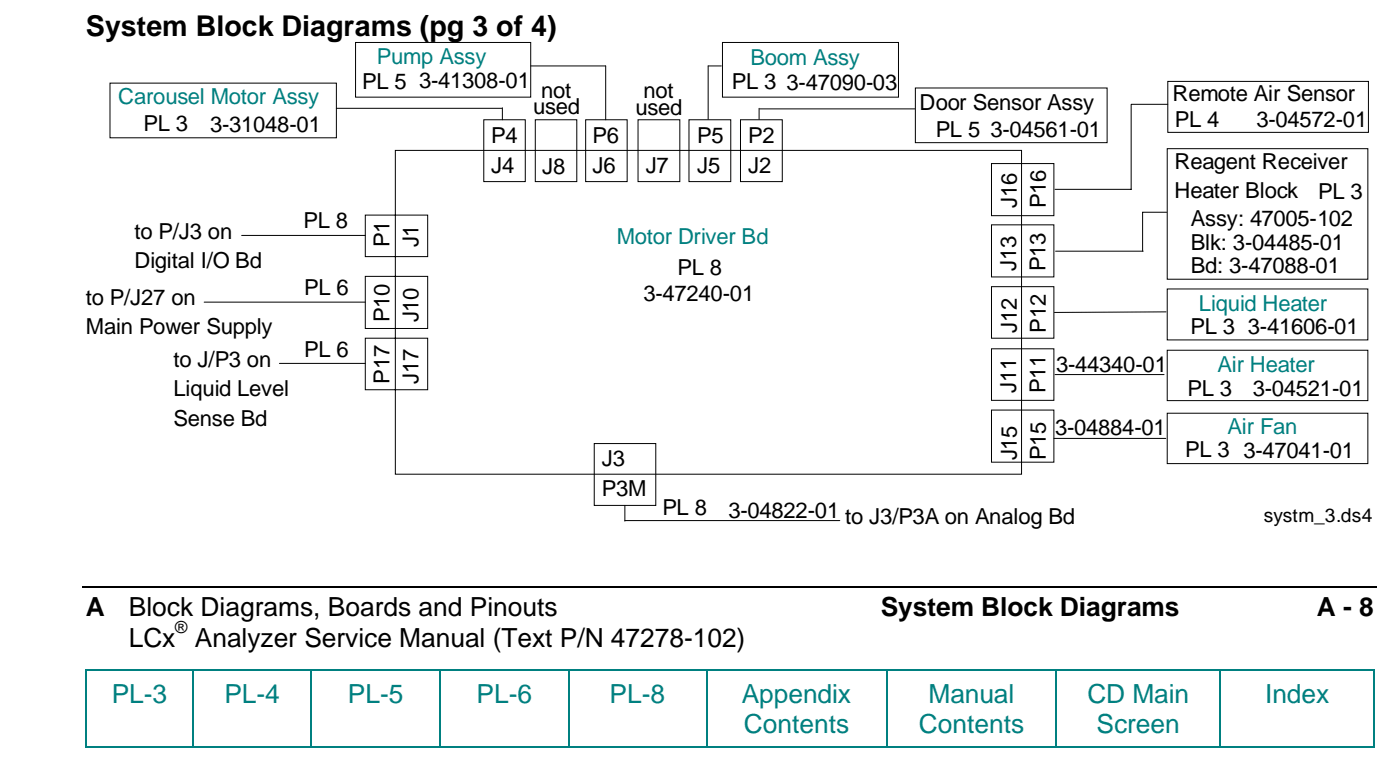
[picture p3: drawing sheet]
<svg xmlns="http://www.w3.org/2000/svg" width="207mm" height="114mm" viewBox="0 0 207 114" stroke-linecap="round" stroke-linejoin="round" font-family="sans-serif">
<defs><g id="words">
<text font-size="4.2" x="12.7" y="5.4">System Block Diagrams (pg 3 of 4)</text>
<g font-size="3.9">
<text x="12.7" y="91.1">A</text>
<text x="19.1" y="91.1">Block Diagrams, Boards and Pinouts</text>
<text x="19.1" y="95.6">LCx</text>
<text x="28.8" y="95.6">Analyzer Service Manual (Text P/N 47278-102)</text>
<text x="130.3" y="91.1">System Block Diagrams</text>
<text x="194.8" y="91.1">A - 8</text>
</g>
<g font-size="3.9" fill="#008080">
<text x="16.5" y="103.9">PL-3</text>
<text x="33.2" y="103.9">PL-4</text>
<text x="51.5" y="103.9">PL-5</text>
<text x="70.5" y="103.9">PL-6</text>
<text x="90.2" y="103.9">PL-8</text>
<text x="109.7" y="103.9">Appendix</text>
<text x="137.3" y="103.9">Manual</text>
<text x="160.8" y="103.9">CD Main</text>
<text x="187.1" y="103.9">Index</text>
<text x="110" y="108.4">Contents</text>
<text x="135.9" y="108.4">Contents</text>
<text x="162.2" y="108.4">Screen</text>
</g>
<g font-size="3.3" fill="#008080">
<text x="55.7" y="9.5">Pump Assy</text>
<text x="111" y="9.6">Boom Assy</text>
<text x="17.5" y="15.4">Carousel Motor Assy</text>
<text x="91.2" y="36.1">Motor Driver Bd</text>
<text x="177.3" y="45.9">Liquid Heater</text>
<text x="180.1" y="55">Air Heater</text>
<text x="181.6" y="64.2">Air Fan</text>
</g>
<g font-size="3.3">
<text x="53.6" y="13.1">PL 5</text>
<text x="62" y="13">3-41308-01</text>
<text x="78.8" y="16.9">used</text>
<text x="80.1" y="14.5">not</text>
<text x="94" y="17">used</text>
<text x="95.2" y="14.5">not</text>
<text x="108.3" y="13.2">PL 3</text>
<text x="116.3" y="13.3">3-47090-03</text>
<text x="136" y="16.3">Door Sensor Assy</text>
<text x="173.4" y="15">Remote Air Sensor</text>
<text x="21.2" y="19.4">PL 3</text>
<text x="31.1" y="19.5">3-31048-01</text>
<text x="72.7" y="21.2">P4</text>
<text x="87.6" y="21.2">P6</text>
<text x="103.1" y="21.2">P5</text>
<text x="110.7" y="21.2">P2</text>
<text x="138.4" y="20.2">PL 5</text>
<text x="146.5" y="20.3">3-04561-01</text>
<text x="173.8" y="18.8">PL 4</text>
<text x="185.9" y="18.8">3-04572-01</text>
<text x="72.7" y="25.5">J4</text>
<text x="80.2" y="25.7">J8</text>
<text x="87.6" y="25.5">J6</text>
<text x="95.5" y="25.5">J7</text>
<text x="103.1" y="25.5">J5</text>
<text x="110.7" y="25.5">J2</text>
<text x="173.7" y="24.9">Reagent Receiver</text>
<text x="173.7" y="29.3">Heater Block</text>
<text x="195" y="29.5">PL 3</text>
<text x="19.9" y="35.3">to P/J3 on</text>
<text x="44.9" y="33.8">PL 8</text>
<text x="150.4" y="30.7" transform="rotate(-90 150.4 30.7)">J16</text>
<text x="154.7" y="30.7" transform="rotate(-90 154.7 30.7)">P16</text>
<text x="176.2" y="33.4">Assy: 47005-102</text>
<text x="19.9" y="39.6">Digital I/O Bd</text>
<text x="57.6" y="36.6" transform="rotate(-90 57.6 36.6)">P1</text>
<text x="61.9" y="36.6" transform="rotate(-90 61.9 36.6)">J1</text>
<text x="100.2" y="40.6">PL 8</text>
<text x="150.3" y="40.1" transform="rotate(-90 150.3 40.1)">J13</text>
<text x="154.6" y="40.1" transform="rotate(-90 154.6 40.1)">P13</text>
<text x="176.2" y="36.9">Blk: 3-04485-01</text>
<text x="176.2" y="40.4">Bd: 3-47088-01</text>
<text x="12.7" y="45.1">to P/J27 on</text>
<text x="45" y="43.6">PL 6</text>
<text x="57.6" y="47.7" transform="rotate(-90 57.6 47.7)">P10</text>
<text x="61.9" y="47.7" transform="rotate(-90 61.9 47.7)">J10</text>
<text x="95.2" y="44.4">3-47240-01</text>
<text x="12.7" y="49.4">Main Power Supply</text>
<text x="45" y="52.7">PL 6</text>
<text x="150.4" y="49.2" transform="rotate(-90 150.4 49.2)">J12</text>
<text x="154.7" y="49.2" transform="rotate(-90 154.7 49.2)">P12</text>
<text x="176.1" y="49.4">PL 3</text>
<text x="184.6" y="49.4">3-41606-01</text>
<text x="25.7" y="54.3">to J/P3 on</text>
<text x="25.7" y="58.6">Liquid Level</text>
<text x="57.6" y="56.7" transform="rotate(-90 57.6 56.7)">P17</text>
<text x="61.9" y="56.7" transform="rotate(-90 61.9 56.7)">J17</text>
<text x="150.3" y="58.1" transform="rotate(-90 150.3 58.1)">J11</text>
<text x="154.6" y="58.1" transform="rotate(-90 154.6 58.1)">P11</text>
<text x="156.2" y="55">3-44340-01</text>
<text x="175.7" y="58.5">PL 3</text>
<text x="185.3" y="58.5">3-04521-01</text>
<text x="25.7" y="62.9">Sense Bd</text>
<text x="156.1" y="64.3">3-04884-01</text>
<text x="89" y="68.9">J3</text>
<text x="150.4" y="68.1" transform="rotate(-90 150.4 68.1)">J15</text>
<text x="154.7" y="68.1" transform="rotate(-90 154.7 68.1)">P15</text>
<text x="175.3" y="67.6">PL 3</text>
<text x="183.9" y="67.7">3-47041-01</text>
<text x="89" y="73.3">P3M</text>
<text x="98" y="76.2">PL 8</text>
<text x="107.8" y="76.6">3-04822-01 to J3/P3A on Analog Bd</text>
</g>
<text font-size="2.8" x="186.9" y="77.2">systm_3.ds4</text>
<text font-size="2.5" x="25.9" y="93.6">®</text>
</g></defs>
<path d="M12.2 86.8h191.5" fill="none" stroke="#000" stroke-width=".25"/>
<g fill="#008080">
<path d="M12.6 98.9h.2v.3h-.2z" fill-rule="evenodd"/>
<path d="M12.6 98.9h.2v.3h-.2z" fill-rule="evenodd"/>
</g>
<path d="M12.8 99.1h15.7" fill="none" stroke="#008080" stroke-width=".25"/>
<path d="M28.5 98.9h.2v.3h-.2z" fill-rule="evenodd" fill="#008080"/>
<path d="M28.7 99.1h17.2" fill="none" stroke="#008080" stroke-width=".25"/>
<path d="M45.9 98.9h.3v.3h-.3z" fill-rule="evenodd" fill="#008080"/>
<path d="M46.2 99.1h18.8" fill="none" stroke="#008080" stroke-width=".25"/>
<path d="M65 98.9h.2v.3h-.2z" fill-rule="evenodd" fill="#008080"/>
<path d="M65.2 99.1h18.8" fill="none" stroke="#008080" stroke-width=".25"/>
<path d="M84 98.9h.3v.3h-.3z" fill-rule="evenodd" fill="#008080"/>
<path d="M84.3 99.1h20.1" fill="none" stroke="#008080" stroke-width=".25"/>
<path d="M104.4 98.9h.3v.3h-.3z" fill-rule="evenodd" fill="#008080"/>
<path d="M104.7 99.1h26.3" fill="none" stroke="#008080" stroke-width=".25"/>
<path d="M131 98.9h.3v.3h-.3z" fill-rule="evenodd" fill="#008080"/>
<path d="M131.3 99.1h24.8" fill="none" stroke="#008080" stroke-width=".25"/>
<path d="M156.1 98.9h.3v.3h-.3z" fill-rule="evenodd" fill="#008080"/>
<path d="M156.4 99.1h24" fill="none" stroke="#008080" stroke-width=".25"/>
<path d="M180.4 98.9h.2v.3h-.2z" fill-rule="evenodd" fill="#008080"/>
<path d="M180.6 99.1h22.5" fill="none" stroke="#008080" stroke-width=".25"/>
<g fill="#008080">
<path d="M203.1 98.9h.3v.3h-.3z" fill-rule="evenodd"/>
<path d="M203.1 98.9h.3v.3h-.3z" fill-rule="evenodd"/>
</g>
<path d="M12.7 99.2v11.1" fill="none" stroke="#008080" stroke-width=".25"/>
<g fill="#008080">
<path d="M12.6 110.3h.2v.2h-.2z" fill-rule="evenodd"/>
<path d="M12.6 110.3h.2v.2h-.2z" fill-rule="evenodd"/>
</g>
<path d="M28.6 99.2v11.1M12.8 110.4h15.7" fill="none" stroke="#008080" stroke-width=".25"/>
<path d="M28.5 110.3h.2v.2h-.2z" fill-rule="evenodd" fill="#008080"/>
<path d="M46.1 99.2v11.1M28.7 110.4h17.2" fill="none" stroke="#008080" stroke-width=".25"/>
<path d="M45.9 110.3h.3v.2h-.3z" fill-rule="evenodd" fill="#008080"/>
<path d="M65.1 99.2v11.1M46.2 110.4h18.8" fill="none" stroke="#008080" stroke-width=".25"/>
<path d="M65 110.3h.2v.2h-.2z" fill-rule="evenodd" fill="#008080"/>
<path d="M84.2 99.2v11.1M65.2 110.4h18.8" fill="none" stroke="#008080" stroke-width=".25"/>
<path d="M84 110.3h.3v.2h-.3z" fill-rule="evenodd" fill="#008080"/>
<path d="M104.5 99.2v11.1M84.3 110.4h20.1" fill="none" stroke="#008080" stroke-width=".25"/>
<path d="M104.4 110.3h.3v.2h-.3z" fill-rule="evenodd" fill="#008080"/>
<path d="M131.2 99.2v11.1M104.7 110.4h26.3" fill="none" stroke="#008080" stroke-width=".25"/>
<path d="M131 110.3h.3v.2h-.3z" fill-rule="evenodd" fill="#008080"/>
<path d="M156.2 99.2v11.1M131.3 110.4h24.8" fill="none" stroke="#008080" stroke-width=".25"/>
<path d="M156.1 110.3h.3v.2h-.3z" fill-rule="evenodd" fill="#008080"/>
<path d="M180.5 99.2v11.1M156.4 110.4h24" fill="none" stroke="#008080" stroke-width=".25"/>
<path d="M180.4 110.3h.2v.2h-.2z" fill-rule="evenodd" fill="#008080"/>
<path d="M203.3 99.2v11.1M180.6 110.4h22.5" fill="none" stroke="#008080" stroke-width=".25"/>
<g fill="#008080">
<path d="M203.1 110.3h.3v.2h-.3z" fill-rule="evenodd"/>
<path d="M203.1 110.3h.3v.2h-.3z" fill-rule="evenodd"/>
</g>
<g fill="none" stroke="#000" stroke-width=".15">
<path d="M16.3 12.3h33.5v8.1h-33.5zM49.8 16h24.4M52.6 6.3h25.9v8.1h-25.9zM71.6 17.7h6.1v9.2h-6.1zM74.3 15.9v1.8M78.5 9.8h11.1v7.9M79.2 17.7h6.1v9.2h-6.1zM86.6 17.7h6.2v9.2h-6.2zM94.4 17.7h6.2v9.2h-6.2zM101.9 17.7h6.2v9.2h-6.2zM106.7 9.8h-2v7.8M106.9 6.3h26v8.1h-26z"/>
<path d="M109.5 17.7h6.2v9.2h-6.2zM112.3 16v1.6M112.4 16.1h22.9M135.4 13h28.4v8.1h-28.4zM172.7 12h29.7v7.6h-29.7zM172.7 15.4h-5.4v12.6h-11.2M35.7 34.8h18.3M54 31.8h9.3v6.1h-9.3zM58.5 22.2h92.6v47.9h-92.6zM146.7 33.2h9.2v7.8h-9.2zM146.7 24.2h9.2v7.7h-9.2zM156.1 37.1h13"/>
<path d="M172.6 31.4h-3.6v5.7M172.6 22h29.7v19.3h-29.7zM30.2 44.7h23.8M41.3 53.7h12.7M54 50h9.3v7.6h-9.3zM54 40.9h9.3v7.7h-9.3zM146.7 51.6h9.2v7.6h-9.2zM146.7 42.4h9.2v7.6h-9.2zM156.1 55.4h16.1M172.5 46.1l-16.5 .1M172.6 42.7h29.7v7.6h-29.7zM172.6 51.8h29.7v7.4h-29.7z"/>
<path d="M87.9 65.6h9.1v9.1h-9.1zM92.4 74.7v2.4M92.4 77h31.8M146.7 60.6h9.2v7.7h-9.2zM155.9 64.8h16.5M172.6 61.1h29.7v7.5h-29.7z"/>
</g>
<use href="#words"/>
</svg>
